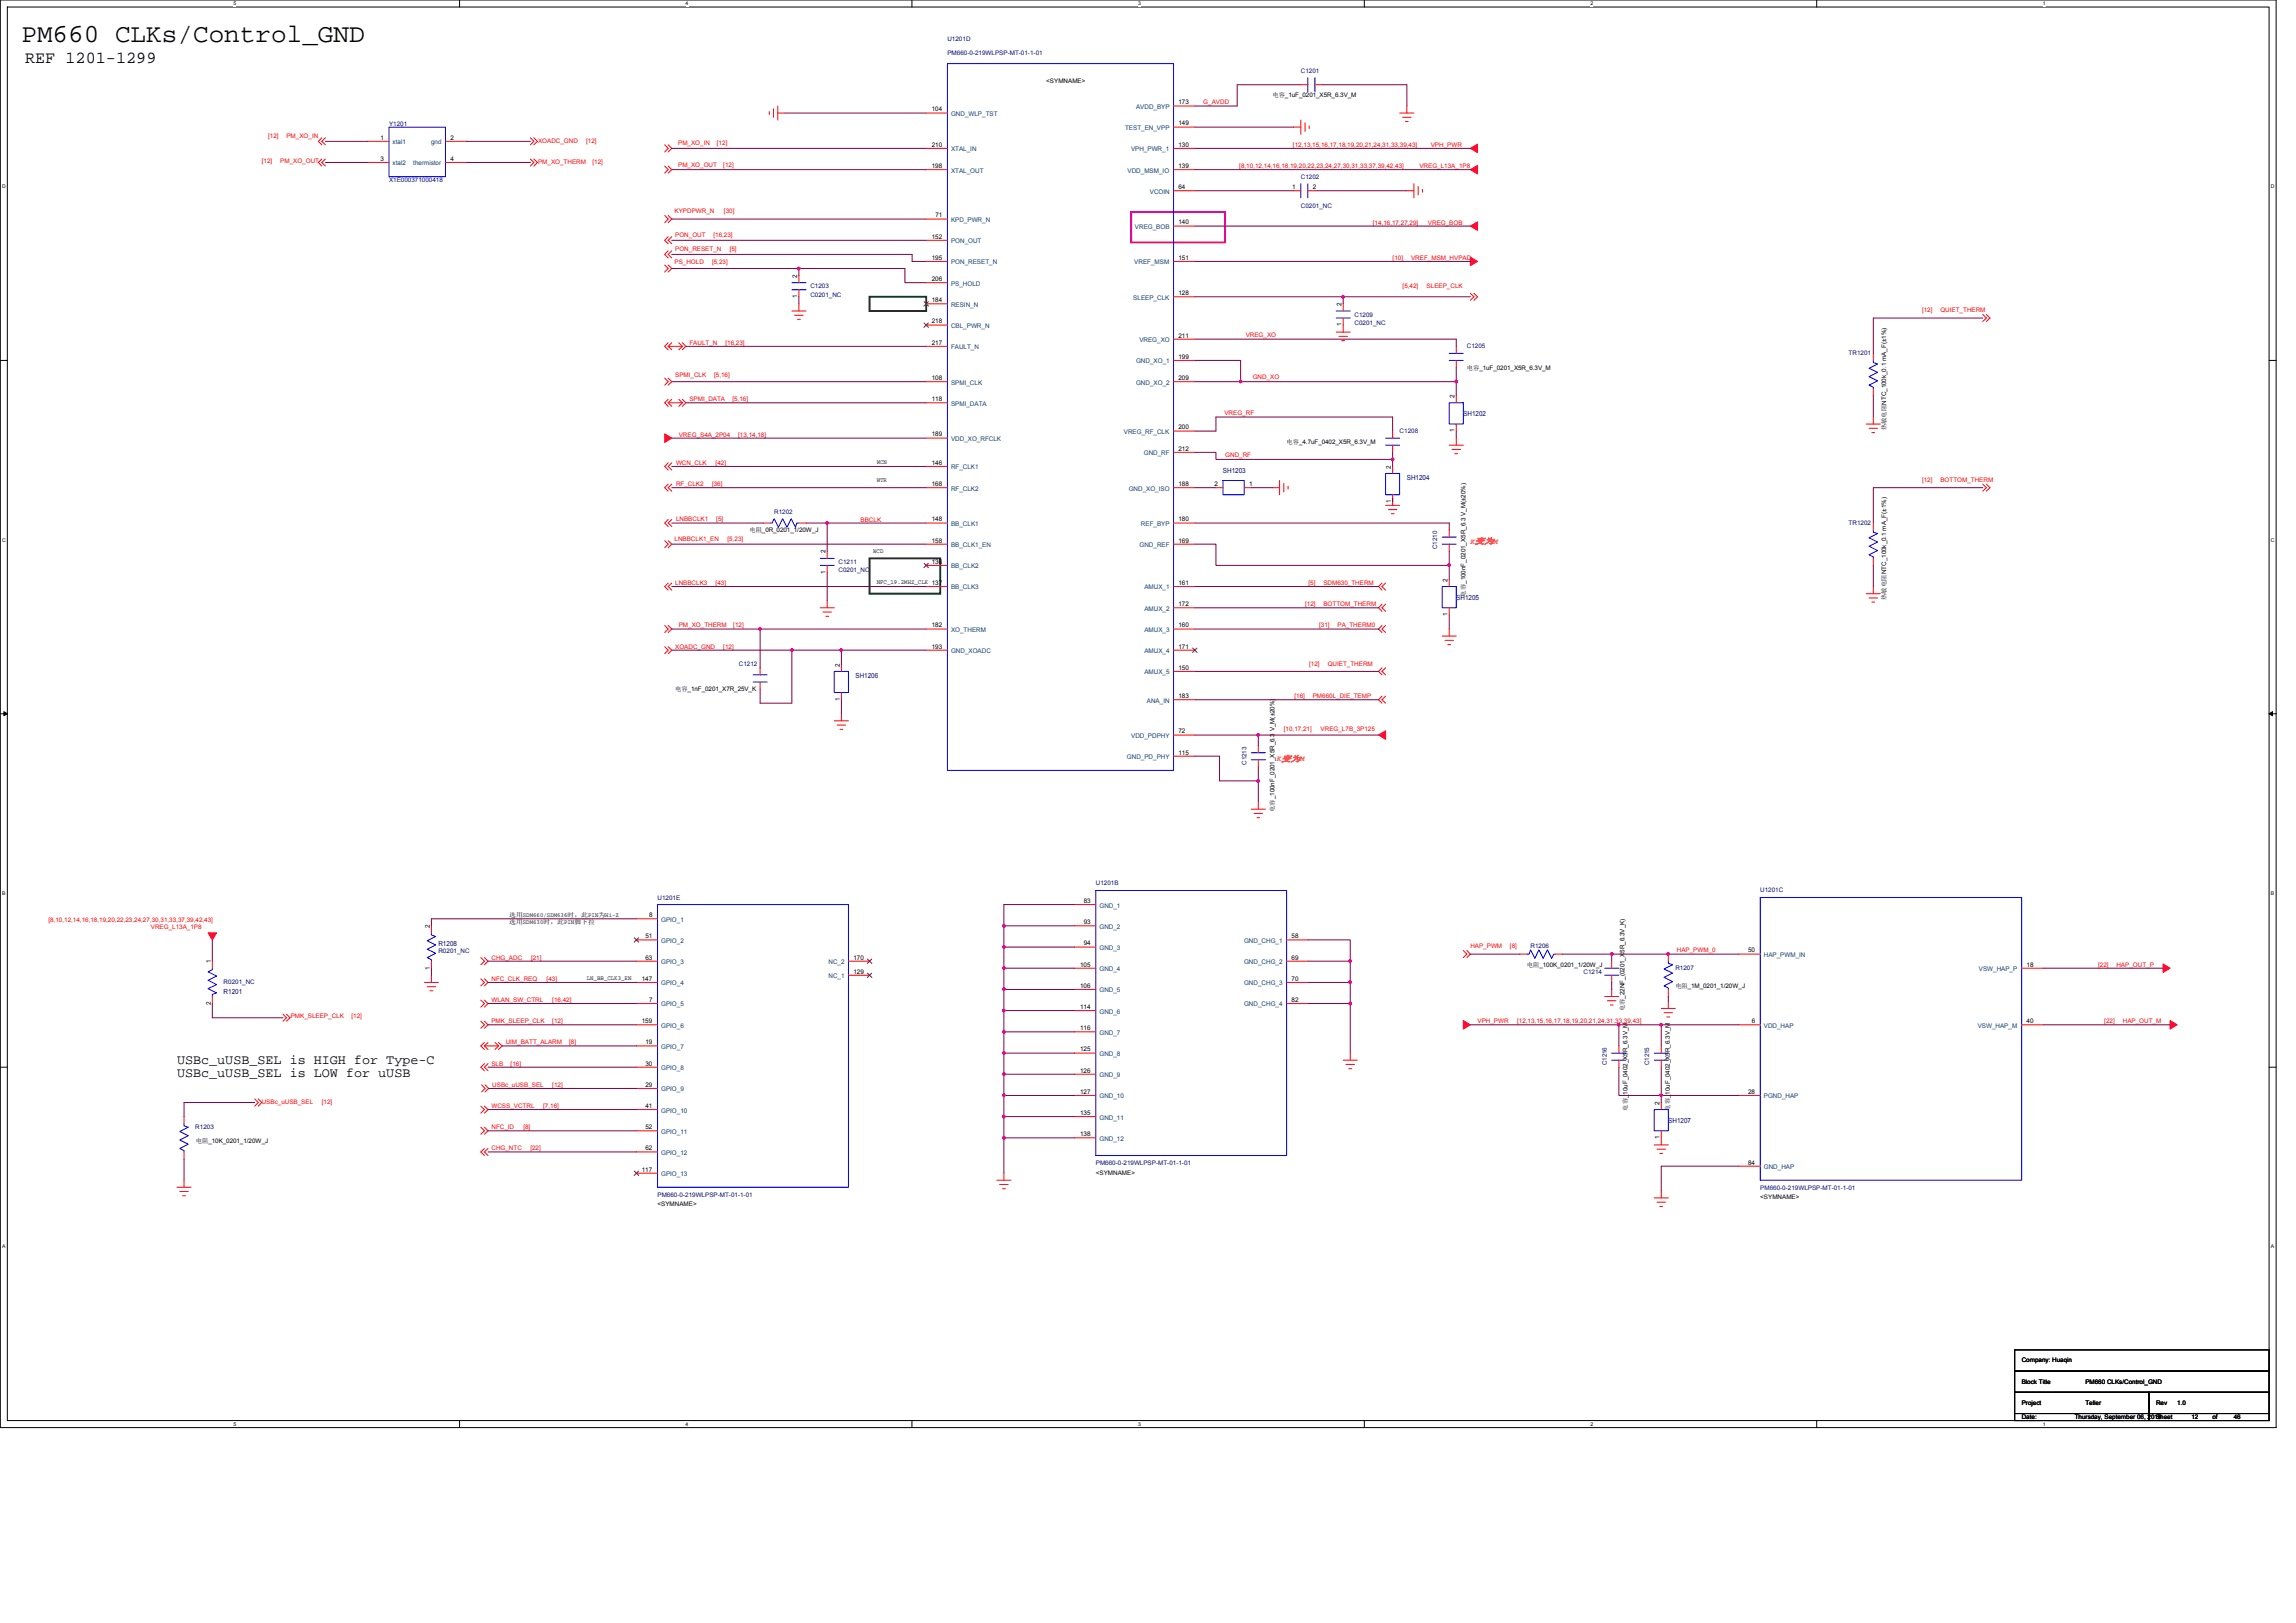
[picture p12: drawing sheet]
<svg xmlns="http://www.w3.org/2000/svg" width="297mm" height="210mm" viewBox="0 0 297 210" stroke-linecap="round" stroke-linejoin="round" font-family="sans-serif">
<defs><g id="words">
<text font-size="3.4" x="2.8" y="5.4">PM660 CLKs/Control_GND</text>
<text font-size="2.2" x="3.2" y="8.1">REF 1201-1299</text>
<g font-size="1.7">
<text x="22.9" y="137.6">USBc_uUSB_SEL is HIGH for Type-C</text>
<text x="22.9" y="139.4">USBc_uUSB_SEL is LOW for uUSB</text>
</g>
<g font-size="1" fill="#ff8000">
<text x="190.2" y="70.3">K变为M</text>
<text x="165.2" y="98.5">K变为M</text>
</g>
<g font-size=".9" fill="#000080">
<text x="189.3" y="53.8">SH1202</text>
<text x="158.2" y="61.2">SH1203</text>
<text x="182" y="62.1">SH1204</text>
<text x="188.4" y="77.6">SH1205</text>
<text x="110.7" y="87.7">SH1206</text>
<text x="56.7" y="122.4">R1208</text>
<text x="28.9" y="128.6">R1201</text>
<text x="215.8" y="145.3">SH1207</text>
</g>
<g font-size=".8" fill="#000080">
<text x="122.6" y="5.3">U1201D</text>
<text x="122.6" y="7.1">PM660-0-219WLPSP-MT-01-1-01</text>
<text x="168.3" y="9.4">C1201</text>
<text x="50.3" y="16.3">Y1201</text>
<text x="50.3" y="23.6">X1E000371000418</text>
<text x="168.3" y="23.1">C1202</text>
<text x="168.3" y="26.9">C0201_NC</text>
<text x="104.8" y="37.3">C1203</text>
<text x="104.8" y="38.4">C0201_NC</text>
<text x="175.2" y="41">C1209</text>
<text x="175.2" y="42">C0201_NC</text>
<text x="189.8" y="45.1">C1205</text>
<text x="239.2" y="46">TR1201</text>
<text x="181.1" y="56">C1208</text>
<text x="100.2" y="66.5">R1202</text>
<text x="185.9" y="71.1" transform="rotate(-90 185.9 71.1)">C1210</text>
<text x="239.2" y="67.9">TR1202</text>
<text x="108.5" y="73">C1211</text>
<text x="108.5" y="74">C0201_NC</text>
<text x="95.6" y="86.2">C1212</text>
<text x="161.2" y="99" transform="rotate(-90 161.2 99)">C1213</text>
<text x="85.1" y="116.4">U1201E</text>
<text x="141.8" y="114.6">U1201B</text>
<text x="227.7" y="115.5">U1201C</text>
<text x="56.7" y="123.3">R0201_NC</text>
<text x="198" y="122.6">R1206</text>
<text x="204.9" y="126">C1214</text>
<text x="216.7" y="125.5">R1207</text>
<text x="28.9" y="127.4">R0201_NC</text>
<text x="207.9" y="137.8" transform="rotate(-90 207.9 137.8)">C1216</text>
<text x="213.4" y="137.8" transform="rotate(-90 213.4 137.8)">C1215</text>
<text x="25.3" y="146.1">R1203</text>
<text x="85.1" y="154.9">PM660-0-219WLPSP-MT-01-1-01</text>
<text x="141.8" y="150.8">PM660-0-219WLPSP-MT-01-1-01</text>
<text x="227.7" y="154">PM660-0-219WLPSP-MT-01-1-01</text>
</g>
<g font-size=".8">
<text x="135.4" y="10.8">&lt;SYMNAME&gt;</text>
<text x="120.5" y="14.4">104</text>
<text x="152.5" y="16.2">149</text>
<text x="152.5" y="13.5">173</text>
<text x="164.6" y="12.6">电容_1uF_0201_X5R_6.3V_M</text>
<text x="49.2" y="18.1">1</text>
<text x="49.2" y="20.8">3</text>
<text x="58.3" y="20.8">4</text>
<text x="58.3" y="18.1">2</text>
<text x="120.5" y="19">210</text>
<text x="120.5" y="21.7">198</text>
<text x="152.5" y="19">130</text>
<text x="152.5" y="21.7">139</text>
<text x="121" y="28.1">71</text>
<text x="152.5" y="29">140</text>
<text x="152.5" y="24.5">64</text>
<text x="167.2" y="24.5">1</text>
<text x="169.8" y="24.5">2</text>
<text x="103.1" y="35.9" transform="rotate(-90 103.1 35.9)">2</text>
<text x="120.5" y="30.9">152</text>
<text x="120.5" y="33.6">195</text>
<text x="152.5" y="33.6">151</text>
<text x="103.1" y="38.6" transform="rotate(-90 103.1 38.6)">1</text>
<text x="120.5" y="36.4">206</text>
<text x="120.5" y="39.1">184</text>
<text x="120.5" y="41.8">218</text>
<text x="152.5" y="38.2">128</text>
<text x="173.6" y="39.6" transform="rotate(-90 173.6 39.6)">2</text>
<text x="120.5" y="44.6">217</text>
<text x="152.5" y="46.4">199</text>
<text x="152.5" y="43.7">211</text>
<text x="173.6" y="42.2" transform="rotate(-90 173.6 42.2)">1</text>
<text x="189.8" y="47.8">电容_1uF_0201_X5R_6.3V_M</text>
<text x="120.5" y="49.2">108</text>
<text x="120.5" y="51.9">118</text>
<text x="152.5" y="49.2">209</text>
<text x="188.2" y="51.5" transform="rotate(-90 188.2 51.5)">2</text>
<text x="120.5" y="56.5">189</text>
<text x="152.5" y="55.6">200</text>
<text x="152.5" y="58.3">212</text>
<text x="166.5" y="57.4">电容_4.7uF_0402_X5R_6.3V_M</text>
<text x="188.2" y="55.9" transform="rotate(-90 188.2 55.9)">1</text>
<text x="244" y="55.7" transform="rotate(-90 244 55.7)">热敏电阻NTC_100k_0.1 mA_F(±1%)</text>
<text x="113.4" y="60.1">WCN</text>
<text x="113.4" y="62.4">WTR</text>
<text x="120.5" y="60.1">146</text>
<text x="120.5" y="62.9">168</text>
<text x="152.5" y="62.9">188</text>
<text x="157.1" y="62.9">2</text>
<text x="161.6" y="62.9">1</text>
<text x="180" y="65.1" transform="rotate(-90 180 65.1)">1</text>
<text x="180" y="60.6" transform="rotate(-90 180 60.6)">2</text>
<text x="97" y="68.8">电阻_0R_0201_1/20W_J</text>
<text x="106.8" y="71.6" transform="rotate(-90 106.8 71.6)">2</text>
<text x="113" y="71.5">WCD</text>
<text x="120.5" y="67.5">148</text>
<text x="120.5" y="70.2">158</text>
<text x="152.5" y="67.5">180</text>
<text x="152.5" y="70.2">169</text>
<text x="106.8" y="74.2" transform="rotate(-90 106.8 74.2)">1</text>
<text x="113.4" y="75.6">NFC_19.2MHZ_CLK 137</text>
<text x="120.5" y="72.9">136</text>
<text x="152.5" y="75.7">161</text>
<text x="187.3" y="75.2" transform="rotate(-90 187.3 75.2)">2</text>
<text x="189.6" y="77.2" transform="rotate(-90 189.6 77.2)">电容_100nF_0201_X5R_6.3 V_M(±20%)</text>
<text x="244" y="77.6" transform="rotate(-90 244 77.6)">热敏电阻NTC_100k_0.1 mA_F(±1%)</text>
<text x="120.5" y="81.2">182</text>
<text x="120.5" y="83.9">193</text>
<text x="152.5" y="78.4">172</text>
<text x="152.5" y="81.2">160</text>
<text x="152.5" y="83.9">171</text>
<text x="187.3" y="79.7" transform="rotate(-90 187.3 79.7)">1</text>
<text x="87.4" y="89.4">电容_1nF_0201_X7R_25V_K</text>
<text x="108.6" y="86.2" transform="rotate(-90 108.6 86.2)">2</text>
<text x="152.5" y="86.7">150</text>
<text x="108.6" y="90.7" transform="rotate(-90 108.6 90.7)">1</text>
<text x="152.5" y="90.3">183</text>
<text x="152.5" y="94.9">72</text>
<text x="152.5" y="97.6">115</text>
<text x="164.9" y="105.1" transform="rotate(-90 164.9 105.1)">电容_100nF_0201_X5R_6.3 V_M(±20%)</text>
<text x="65.9" y="118.6">选用SDM660/SDM636时，此PIN为Hi-Z</text>
<text x="65.9" y="119.5">选用SDM630时，此PIN脚下拉</text>
<text x="84" y="118.7">8</text>
<text x="140.2" y="116.8">83</text>
<text x="140.2" y="119.6">93</text>
<text x="27.3" y="124.6" transform="rotate(-90 27.3 124.6)">1</text>
<text x="55.6" y="125.4" transform="rotate(-90 55.6 125.4)">1</text>
<text x="55.6" y="120.1" transform="rotate(-90 55.6 120.1)">2</text>
<text x="83.5" y="121.4">51</text>
<text x="83.5" y="124.1">63</text>
<text x="110.4" y="124.1">170</text>
<text x="110.4" y="126">129</text>
<text x="139.7" y="125.1">105</text>
<text x="140.2" y="122.3">94</text>
<text x="167.1" y="121.4">58</text>
<text x="167.1" y="124.1">69</text>
<text x="197.5" y="125.2">电阻_100K_0201_1/20W_J</text>
<text x="226.2" y="123.2">50</text>
<text x="262.2" y="125.1">18</text>
<text x="27.3" y="130" transform="rotate(-90 27.3 130)">2</text>
<text x="75.9" y="126.8">LN_BB_CLK3_EN</text>
<text x="83" y="126.9">147</text>
<text x="84" y="129.6">7</text>
<text x="139.7" y="127.8">106</text>
<text x="139.7" y="130.5">114</text>
<text x="167.1" y="126.9">70</text>
<text x="167.1" y="129.6">82</text>
<text x="210.2" y="130.9" transform="rotate(-90 210.2 130.9)">电容_22NF_(0201_X5R_6.3V_K)</text>
<text x="216.7" y="127.8">电阻_1M_0201_1/20W_J</text>
<text x="83" y="132.4">159</text>
<text x="83.5" y="135.1">19</text>
<text x="83.5" y="137.9">30</text>
<text x="139.7" y="133.3">116</text>
<text x="139.7" y="136">125</text>
<text x="226.6" y="132.4">6</text>
<text x="262.2" y="132.4">40</text>
<text x="83.5" y="140.6">29</text>
<text x="83.5" y="143.3">41</text>
<text x="139.7" y="138.8">126</text>
<text x="139.7" y="141.5">127</text>
<text x="210.5" y="143.7" transform="rotate(-90 210.5 143.7)">电容_10uF_0402_X5R_6.3V_M</text>
<text x="214.7" y="142.9" transform="rotate(-90 214.7 142.9)">2</text>
<text x="216" y="143.7" transform="rotate(-90 216 143.7)">电容_10uF_0402_X5R_6.3V_M</text>
<text x="226.2" y="141.5">28</text>
<text x="25.4" y="147.8">电阻_10K_0201_1/20W_J</text>
<text x="83.5" y="146.1">52</text>
<text x="83.5" y="148.8">62</text>
<text x="139.7" y="144.3">135</text>
<text x="139.7" y="147">138</text>
<text x="214.7" y="147.4" transform="rotate(-90 214.7 147.4)">1</text>
<text x="83" y="151.6">117</text>
<text x="141.8" y="152">&lt;SYMNAME&gt;</text>
<text x="226.2" y="150.7">84</text>
<text x="227.7" y="155.2">&lt;SYMNAME&gt;</text>
<text x="85.1" y="156.1">&lt;SYMNAME&gt;</text>
<text x="261.6" y="179">Block Title</text>
<text x="261.6" y="176.3">Company: Huaqin</text>
<text x="269.8" y="179">PM660 CLKs/Control_GND</text>
<text x="261.6" y="181.8">Project</text>
<text x="261.6" y="183.6">Date:</text>
<text x="268.4" y="183.6">Thursday, September 06, 2018</text>
<text x="269.8" y="181.8">Teller</text>
<text x="278.9" y="181.8">Rev</text>
<text x="278.9" y="183.6">Sheet</text>
<text x="281.7" y="181.8">1.0</text>
<text x="283.5" y="183.6">12</text>
<text x="286.2" y="183.6">of</text>
<text x="289" y="183.6">46</text>
</g>
<g font-size=".8" fill="#f00">
<text x="34.7" y="17.9">[12]</text>
<text x="37.1" y="17.9">PM_XO_IN</text>
<text x="155.7" y="13.4">G_AVDD</text>
<text x="33.9" y="21.1">[12]</text>
<text x="36.3" y="21.1">PM_XO_OUT</text>
<text x="69.6" y="21.2">PM_XO_THERM</text>
<text x="69.6" y="18.5">XOADC_GND</text>
<text x="75.8" y="18.5">[12]</text>
<text x="76.7" y="21.2">[12]</text>
<text x="87.7" y="18.8">PM_XO_IN</text>
<text x="87.7" y="21.6">PM_XO_OUT</text>
<text x="92.7" y="18.8">[12]</text>
<text x="93.6" y="21.6">[12]</text>
<text x="160.3" y="21.7">[8,10,12,14,16,18,19,20,22,23,24,27,30,31,33,37,39,42,43]</text>
<text x="167.3" y="19">[12,13,15,16,17,18,19,20,21,24,31,33,39,43]</text>
<text x="183.6" y="21.7">VREG_L13A_1P8</text>
<text x="185.1" y="19">VPH_PWR</text>
<text x="87.3" y="27.5">KYPDPWR_N</text>
<text x="93.7" y="27.5">[30]</text>
<text x="177.6" y="29.1">[14,16,17,27,29]</text>
<text x="184.7" y="29.1">VREG_BOB</text>
<text x="87.3" y="34.2">PS_HOLD</text>
<text x="87.4" y="32.5">PON_RESET_N</text>
<text x="87.4" y="30.7">PON_OUT</text>
<text x="92.1" y="34.2">[5,23]</text>
<text x="92.3" y="30.7">[16,23]</text>
<text x="94.4" y="32.5">[5]</text>
<text x="180.2" y="33.6">[10]</text>
<text x="182.6" y="33.6">VREF_MSM_HVPAD</text>
<text x="181.5" y="37.3">[5,42]</text>
<text x="184.6" y="37.3">SLEEP_CLK</text>
<text x="248.7" y="40.4">[12]</text>
<text x="251" y="40.4">QUIET_THERM</text>
<text x="89.2" y="44.6">FAULT_N</text>
<text x="93.8" y="44.6">[16,23]</text>
<text x="161.2" y="43.6">VREG_XO</text>
<text x="87.4" y="48.7">SPMI_CLK</text>
<text x="89.2" y="51.9">SPMI_DATA</text>
<text x="92.4" y="48.7">[5,16]</text>
<text x="94.8" y="51.9">[5,16]</text>
<text x="158.4" y="53.7">VREG_RF</text>
<text x="162.1" y="49.1">GND_XO</text>
<text x="87.8" y="56.5">VREG_S4A_2P04</text>
<text x="95.5" y="56.5">[13,14,18]</text>
<text x="158.5" y="59.1">GND_RF</text>
<text x="87.5" y="62.9">RF_CLK2</text>
<text x="87.5" y="60.2">WCN_CLK</text>
<text x="92.1" y="62.9">[36]</text>
<text x="92.6" y="60.2">[42]</text>
<text x="248.7" y="62.3">[12]</text>
<text x="251" y="62.3">BOTTOM_THERM</text>
<text x="87.3" y="70">LNBBCLK1_EN</text>
<text x="87.5" y="67.5">LNBBCLK1</text>
<text x="92.7" y="67.5">[5]</text>
<text x="94.1" y="70">[5,23]</text>
<text x="111.3" y="67.5">BBCLK</text>
<text x="87.4" y="75.7">LNBBCLK3</text>
<text x="92.6" y="75.7">[43]</text>
<text x="169.3" y="75.7">[5]</text>
<text x="171.2" y="75.7">SDM630_THERM</text>
<text x="87.4" y="83.9">XOADC_GND</text>
<text x="87.8" y="81.2">PM_XO_THERM</text>
<text x="93.6" y="83.9">[12]</text>
<text x="94.9" y="81.2">[12]</text>
<text x="168.8" y="78.4">[12]</text>
<text x="170.7" y="81.2">[31]</text>
<text x="171.2" y="78.4">BOTTOM_THERM</text>
<text x="173" y="81.2">PA_THERM0</text>
<text x="169.4" y="86.2">[12]</text>
<text x="171.8" y="86.2">QUIET_THERM</text>
<text x="166.1" y="94.5">[10,17,21]</text>
<text x="167.5" y="90.3">[16]</text>
<text x="169.8" y="90.3">PM660L_DIE_TEMP</text>
<text x="170.9" y="94.5">VREG_L7B_3P125</text>
<text x="6.3" y="119.3">[8,10,12,14,16,18,19,20,22,23,24,27,30,31,33,37,39,42,43]</text>
<text x="19.5" y="120.2">VREG_L13A_1P8</text>
<text x="63.6" y="124.2">CHG_ADC</text>
<text x="68.7" y="124.2">[21]</text>
<text x="190.2" y="122.7">HAP_PWM</text>
<text x="195.3" y="122.7">[8]</text>
<text x="216.9" y="123.1">HAP_PWM_0</text>
<text x="271.4" y="125.1">[22]</text>
<text x="273.8" y="125.1">HAP_OUT_P</text>
<text x="37.6" y="131.7">PMK_SLEEP_CLK</text>
<text x="45.5" y="131.7">[12]</text>
<text x="63.6" y="126.9">NFC_CLK_REQ</text>
<text x="63.6" y="129.6">WLAN_SW_CTRL</text>
<text x="70.7" y="126.9">[43]</text>
<text x="71.5" y="129.6">[16,42]</text>
<text x="63.6" y="137.9">SLB</text>
<text x="63.6" y="132.4">PMK_SLEEP_CLK</text>
<text x="65.4" y="135.1">UIM_BATT_ALARM</text>
<text x="66.1" y="137.9">[16]</text>
<text x="71.5" y="132.4">[12]</text>
<text x="73.6" y="135.1">[8]</text>
<text x="191.2" y="132.4">VPH_PWR</text>
<text x="196.3" y="132.4">[12,13,15,16,17,18,19,20,21,24,31,33,39,43]</text>
<text x="272.2" y="132.4">[22]</text>
<text x="274.6" y="132.4">HAP_OUT_M</text>
<text x="33.9" y="142.8">USBc_uUSB_SEL</text>
<text x="41.6" y="142.8">[12]</text>
<text x="63.6" y="143.4">WCSS_VCTRL</text>
<text x="63.7" y="140.6">USBc_uUSB_SEL</text>
<text x="70.3" y="143.4">[7,16]</text>
<text x="71.5" y="140.6">[12]</text>
<text x="63.6" y="146.1">NFC_ID</text>
<text x="63.6" y="148.8">CHG_NTC</text>
<text x="67.7" y="146.1">[8]</text>
<text x="68.6" y="148.8">[22]</text>
</g>
<g font-size=".8" fill="#004080">
<text x="123" y="15">GND_WLP_TST</text>
<text x="145.6" y="16.8">TEST_EN_VPP</text>
<text x="147" y="14.1">AVDD_BYP</text>
<text x="50.8" y="18.7">xtal1</text>
<text x="50.8" y="21.4">xtal2</text>
<text x="53.5" y="21.4">thermistor</text>
<text x="55.8" y="18.7">gnd</text>
<text x="123" y="19.6">XTAL_IN</text>
<text x="123" y="22.3">XTAL_OUT</text>
<text x="145.9" y="22.3">VDD_MSM_IO</text>
<text x="146.3" y="19.6">VPH_PWR_1</text>
<text x="123" y="28.7">KPD_PWR_N</text>
<text x="146.8" y="29.6">VREG_BOB</text>
<text x="148.8" y="25.1">VCOIN</text>
<text x="123" y="31.5">PON_OUT</text>
<text x="123" y="34.2">PON_RESET_N</text>
<text x="146.7" y="34.2">VREF_MSM</text>
<text x="123" y="37">PS_HOLD</text>
<text x="123" y="39.7">RESIN_N</text>
<text x="146.6" y="38.8">SLEEP_CLK</text>
<text x="123" y="42.4">CBL_PWR_N</text>
<text x="123" y="45.2">FAULT_N</text>
<text x="147" y="47">GND_XO_1</text>
<text x="147.4" y="44.3">VREG_XO</text>
<text x="123" y="49.8">SPMI_CLK</text>
<text x="123" y="52.5">SPMI_DATA</text>
<text x="147" y="49.8">GND_XO_2</text>
<text x="123" y="57.1">VDD_XO_RFCLK</text>
<text x="145.4" y="56.2">VREG_RF_CLK</text>
<text x="148" y="58.9">GND_RF</text>
<text x="123" y="60.7">RF_CLK1</text>
<text x="123" y="63.5">RF_CLK2</text>
<text x="146" y="63.5">GND_XO_ISO</text>
<text x="123" y="68.1">BB_CLK1</text>
<text x="123" y="70.8">BB_CLK1_EN</text>
<text x="147.4" y="70.8">GND_REF</text>
<text x="147.6" y="68.1">REF_BYP</text>
<text x="123" y="73.5">BB_CLK2</text>
<text x="123" y="76.3">BB_CLK3</text>
<text x="148.1" y="76.3">AMUX_1</text>
<text x="123" y="81.8">XO_THERM</text>
<text x="148.1" y="79">AMUX_2</text>
<text x="148.1" y="81.8">AMUX_3</text>
<text x="123" y="84.5">GND_XOADC</text>
<text x="148.1" y="84.5">AMUX_4</text>
<text x="148.1" y="87.2">AMUX_5</text>
<text x="146.3" y="95.5">VDD_PDPHY</text>
<text x="148.4" y="90.9">ANA_IN</text>
<text x="145.8" y="98.2">GND_PD_PHY</text>
<text x="85.5" y="119.3">GPIO_1</text>
<text x="142.2" y="117.4">GND_1</text>
<text x="85.5" y="122">GPIO_2</text>
<text x="85.5" y="124.7">GPIO_3</text>
<text x="107.2" y="124.7">NC_2</text>
<text x="142.2" y="120.2">GND_2</text>
<text x="142.2" y="122.9">GND_3</text>
<text x="142.2" y="125.6">GND_4</text>
<text x="160.9" y="122">GND_CHG_1</text>
<text x="160.9" y="124.7">GND_CHG_2</text>
<text x="228.2" y="123.8">HAP_PWM_IN</text>
<text x="256" y="125.6">VSW_HAP_P</text>
<text x="85.5" y="127.5">GPIO_4</text>
<text x="85.5" y="130.2">GPIO_5</text>
<text x="107.2" y="126.6">NC_1</text>
<text x="142.2" y="128.4">GND_5</text>
<text x="142.2" y="131.1">GND_6</text>
<text x="160.9" y="127.5">GND_CHG_3</text>
<text x="160.9" y="130.2">GND_CHG_4</text>
<text x="85.5" y="133">GPIO_6</text>
<text x="85.5" y="135.7">GPIO_7</text>
<text x="142.2" y="133.9">GND_7</text>
<text x="142.2" y="136.6">GND_8</text>
<text x="228.2" y="133">VDD_HAP</text>
<text x="255.9" y="133">VSW_HAP_M</text>
<text x="85.5" y="138.5">GPIO_8</text>
<text x="85.5" y="141.2">GPIO_9</text>
<text x="85.5" y="143.9">GPIO_10</text>
<text x="142.2" y="139.4">GND_9</text>
<text x="142.2" y="142.1">GND_10</text>
<text x="228.2" y="142.1">PGND_HAP</text>
<text x="85.5" y="146.7">GPIO_11</text>
<text x="85.5" y="149.4">GPIO_12</text>
<text x="142.2" y="144.8">GND_11</text>
<text x="142.2" y="147.6">GND_12</text>
<text x="85.5" y="152.2">GPIO_13</text>
<text x="228.2" y="151.3">GND_HAP</text>
</g>
<g font-size=".7">
<text x="30.2" y=".7">5</text>
<text x="88.7" y=".7">4</text>
<text x="147.2" y=".7">3</text>
<text x="205.8" y=".7">2</text>
<text x="264.3" y=".7">1</text>
<text x=".3" y="24.4">D</text>
<text x="293.8" y="24.4">D</text>
<text x=".3" y="70.1">C</text>
<text x="293.8" y="70.1">C</text>
<text x=".3" y="115.8">B</text>
<text x="293.8" y="115.8">B</text>
<text x=".3" y="161.5">A</text>
<text x="293.8" y="161.5">A</text>
<text x="30.2" y="184.5">5</text>
<text x="88.7" y="184.5">4</text>
<text x="147.2" y="184.5">3</text>
<text x="205.8" y="184.5">2</text>
<text x="264.3" y="184.5">1</text>
</g>
</g></defs>
<path d="M0 0h294.5v184.7h-294.5zM.9 .9h292.7v182.9h-292.7z" fill="none" stroke="#000" stroke-width=".13"/>
<g fill="#fff">
<path d="M30.2 .1h.4v.7h-.4z"/>
<path d="M30.2 183.9h.4v.7h-.4z"/>
</g>
<path d="M59.5 0v.9M59.5 183.8v.9" fill="none" stroke="#000" stroke-width=".13"/>
<g fill="#fff">
<path d="M88.7 .1h.4v.7h-.4z"/>
<path d="M88.7 183.9h.4v.7h-.4z"/>
</g>
<path d="M118 0v.9M118 183.8v.9" fill="none" stroke="#000" stroke-width=".13"/>
<g fill="#fff">
<path d="M147.2 .1h.4v.7h-.4z"/>
<path d="M147.2 183.9h.4v.7h-.4z"/>
</g>
<path d="M176.5 0v.9M176.5 183.8v.9" fill="none" stroke="#000" stroke-width=".13"/>
<g fill="#fff">
<path d="M205.8 .1h.3v.7h-.3z"/>
<path d="M205.8 183.9h.3v.7h-.3z"/>
</g>
<path d="M235 0v.9M235 183.8v.9" fill="none" stroke="#000" stroke-width=".13"/>
<g fill="#fff">
<path d="M264.3 .1h.3v.7h-.3z"/>
<path d="M264.3 183.9h.3v.7h-.3z"/>
<path d="M.3 23.8h.4v.7h-.4z"/>
<path d="M293.8 23.8h.5v.7h-.5z"/>
<path d="M.3 69.5h.4v.7h-.4z"/>
<path d="M293.8 69.5h.5v.7h-.5z"/>
</g>
<path d="M0 46.6h.9M293.6 46.6h.9" fill="none" stroke="#000" stroke-width=".13"/>
<g fill="#fff">
<path d="M.3 115.2h.4v.8h-.4z"/>
<path d="M293.8 115.2h.4v.8h-.4z"/>
</g>
<path d="M0 92.4h.9M293.6 92.4h.9" fill="none" stroke="#000" stroke-width=".13"/>
<path d="M.5 92.1l.4 .3-.4 .2zM293.6 92.4l.4-.3v.5z" fill="#000" stroke="#000" stroke-width=".13"/>
<g fill="#fff">
<path d="M.3 160.9h.4v.8h-.4z"/>
<path d="M293.8 160.9h.4v.8h-.4z"/>
</g>
<path d="M0 138.1h.9M293.6 138.1h.9M260.6 174.6h33v2.8h-33zM260.6 177.4h33v2.7h-33zM260.6 180.1h17.4v2.8h-17.4zM260.6 182.9h17.4v.9h-17.4zM278 182.9h15.6v.9h-15.6zM278 180.1h15.6v2.8h-15.6z" fill="none" stroke="#000" stroke-width=".13"/>
<path d="M112.5 38.4h7.3v1.8h-7.3zM112.5 72.2h9.1v4.6h-9.1z" fill="none" stroke="#008000" stroke-width=".25"/>
<path d="M146.3 27.4h12.2v4h-12.2z" fill="none" stroke="#ff0080" stroke-width=".25"/>
<g fill="none" stroke="#f00" stroke-width=".13">
<path d="M41.6 17.8l-.4 .5 .4 .4M42.1 17.8l-.5 .5 .5 .4M47.6 18.3h2.7M57.6 18.3h2.8M68.6 17.8l.5 .5-.5 .4M69.1 17.8l.4 .5-.4 .4M86 18.7l.4 .5-.4 .5M86.4 18.7l.5 .5-.5 .5M99.5 14.4v.4M100.1 14.1v1.1M100.6 14.6h.9M100.6 13.7v1.8"/>
<path d="M119.8 14.6h2.8M119.8 19.2h2.8M151.8 13.7h2.8M151.8 16.4h2.8M151.8 19.2h2.8M167.4 16.4h.9M168.3 15.5v1.9M168.3 11h.9M168.8 15.9v1.1M169.4 16.3v.3M170.1 11h.9M181.1 14.6h1.8"/>
<path d="M181.5 15.2h1.1M181.8 15.7h.4M182 13.7v.9M41.6 20.6l-.4 .4 .4 .5M42.1 20.6l-.5 .4 .5 .5M47.6 21h2.7M57.6 21h2.8M68.6 20.6l.5 .4-.5 .5M69.1 20.6l.4 .4-.4 .5M86 27.9l.4 .4-.4 .5M86 34.3l.4 .4-.4 .5M86 21.5l.4 .4-.4 .5"/>
<path d="M86.4 27.9l.5 .4-.5 .5M86.4 32.4l-.4 .5 .4 .5M86.4 30.6l-.4 .5 .4 .4M86.4 34.3l.5 .4-.5 .5M86.4 21.5l.5 .4-.5 .5M86.9 32.4l-.5 .5 .5 .5M86.9 30.6l-.5 .5 .5 .4M103.4 39.3v.9M103.4 37.5v.9M103.4 35.7v.9M119.8 21.9h2.8M119.8 28.3h2.8"/>
<path d="M119.8 31.1h2.8M119.8 33.8h2.8M119.8 36.6h2.8M119.8 39.3h2.8M151.8 21.9h2.8M151.8 24.7h2.8M151.8 29.3h2.8M151.8 33.8h2.8M151.8 38.4h2.8M167.4 24.7h.9M169.2 24.7h.9M173.8 39.3v.9"/>
<path d="M182 24.7h.9M182.9 23.8v1.8M183.5 24.1v1.1M184 24.5v.4M190.2 38l.5 .4-.5 .5M190.7 38l.5 .4-.5 .5M86 48.9l.4 .5-.4 .4M86.4 52.1l.5 .5M86.4 52.1h1.9M86.4 44.8l.5 .5M86.4 44.8h1.9M86.4 59.9l-.4 .4 .4 .5"/>
<path d="M86.4 51.7l-.4 .4 .4 .5M86.4 44.3l-.4 .5 .4 .5M86.4 48.9l.5 .5-.5 .4M86.9 59.9l-.5 .4 .5 .5M86.9 51.7l-.5 .4M86.9 44.3l-.5 .5M87.8 51.7l.5 .4M87.8 44.3l.5 .5M88.3 51.7l.4 .4-.4 .5M88.3 44.3l.4 .5-.4 .5M88.3 52.1l-.5 .5M88.3 44.8l-.5 .5"/>
<path d="M102.4 40.2h1.9M102.8 40.8h1.1M103.2 41.3h.3M119.8 42.1h2.8M119.8 44.8h2.8M119.8 49.4h2.8M119.8 52.1h2.8M119.8 56.7h2.8M151.8 43.9h2.8M151.8 46.6h2.8M151.8 49.4h2.8M151.8 55.8h2.8"/>
<path d="M151.8 58.5h2.8M172.9 43h1.8M173.2 43.5h1.1M173.6 44.1h.3M173.8 41.1v1.9M180.2 55.8v.9M180.2 57.6v.9M187.5 57.6h1.8M187.9 58.1h1.1M188.2 58.7h.4M188.4 56.7v.9M188.4 51.2v.9"/>
<path d="M188.4 54.9v.9M188.4 46.6v.9M188.4 44.8v.9M241.4 54.9h1.9M241.8 55.4h1.1M242.2 56h.3M242.4 50.3v.9M242.4 45.7v.9M242.4 54v.9M256.5 40.7l.5 .4-.5 .5M257 40.7l.4 .4-.4 .5M86 70l.4 .4-.4 .5"/>
<path d="M86.4 75.4l-.4 .5 .4 .4M86.4 67.2l-.4 .5 .4 .4M86.4 62.6l-.4 .5 .4 .4M86.4 70l.5 .4-.5 .5M86.9 75.4l-.5 .5 .5 .4M86.9 67.2l-.5 .5 .5 .4M86.9 62.6l-.5 .5 .5 .4M98.8 67.7h.9M103.4 67.7h.9M106.1 78.6h1.8M106.5 79.2h1.1M106.8 79.7h.4"/>
<path d="M107 77.7v.9M107 73.2v.9M107 71.3v.9M119.8 60.3h2.8M119.8 63.1h2.8M119.8 67.7h2.8M119.8 70.4h2.8M119.8 73.2h2.8M119.8 75.9h2.8M151.8 63.1h2.8M151.8 67.7h2.8M151.8 70.4h2.8"/>
<path d="M151.8 75.9h2.8M151.8 78.6h2.8M157.3 63.1h.9M161 63.1h.9M164.6 63.1h.9M165.5 62.2v1.8M166.1 62.5v1.1M166.6 62.9v.4M178.8 75.4l-.5 .5 .5 .4M178.8 78.2l-.5 .4 .5 .5M179.3 65.4h1.8M179.3 75.4l-.5 .5 .5 .4"/>
<path d="M179.3 78.2l-.5 .4 .5 .5M179.6 65.9h1.1M180 66.5h.4M180.2 64.5v.9M180.2 60.3v1M180.2 64v.9M187.5 75v.9M187.5 78.6v.9M187.5 68.6v.9M187.5 70.4v.9M241.4 76.8h1.9M241.8 77.4h1.1"/>
<path d="M242.2 77.9h.3M242.4 72.2v1M242.4 67.7v.9M242.4 75.9v.9M256.5 62.6l.5 .5-.5 .4M257 62.6l.4 .5-.4 .4M86 80.9l.4 .5-.4 .4M86 83.7l.4 .4-.4 .5M86.4 80.9l.5 .5-.5 .4M86.4 83.7l.5 .4-.5 .5M98.3 86.4v.9M98.3 88.2v1"/>
<path d="M107.9 93.3h1.9M108.3 93.8h1.1M108.7 94.4h.3M108.9 92.4v.9M108.9 86v.9M108.9 89.6v.9M119.8 81.4h2.8M119.8 84.1h2.8M151.8 81.4h2.8M151.8 84.1h2.8M151.8 86.9h2.8M151.8 90.5h2.8"/>
<path d="M151.8 95.1h2.8M151.8 97.8h2.8M162.8 96.5v.9M162.8 98.3v.9M178.8 90.1l-.5 .4 .5 .5M178.8 80.9l-.5 .5 .5 .4M178.8 86.4l-.5 .5 .5 .4M179.3 90.1l-.5 .4 .5 .5M179.3 80.9l-.5 .5 .5 .4M179.3 86.4l-.5 .5 .5 .4M186.6 82.3h1.8M186.9 82.8h1.1"/>
<path d="M187.3 83.4h.4M187.5 81.4v.9M55.8 119.8v.9M82.3 118.9h2.8M139 117h2.8M139 119.8h2.8M161.9 104.7h1.8M162.2 105.2h1.1M162.6 105.8h.4M162.8 103.8v.9M27.5 124.4v.9M27.5 128.9v.9"/>
<path d="M36.6 131.2l.5 .5-.5 .4M37.1 131.2l.4 .5-.4 .4M54.9 127.1h1.8M55.3 127.7h1.1M55.6 128.2h.4M55.8 126.2v.9M55.8 124.4v.9M62.2 126.6l.5 .5-.5 .5M62.2 129.4l.5 .4-.5 .5M62.2 132.1l.5 .5-.5 .4M62.2 123.9l.5 .5-.5 .4M62.7 134.9l-.5 .4 .5 .5"/>
<path d="M62.7 137.6l-.5 .5 .5 .4M62.7 135.3l.4 .5M62.7 135.3h1.8M62.7 126.6l.4 .5-.4 .5M62.7 129.4l.4 .4-.4 .5M62.7 132.1l.4 .5-.4 .4M62.7 123.9l.4 .5-.4 .4M63.1 134.9l-.4 .4M63.1 137.6l-.4 .5 .4 .4M64 134.9l.5 .4M64.5 135.3l-.5 .5M64.5 134.9l.5 .4-.5 .5"/>
<path d="M82.3 121.6h2.8M82.3 124.4h2.8M82.3 127.1h2.8M82.3 129.8h2.8M82.3 132.6h2.8M82.3 135.3h2.8M82.3 138.1h2.8M109.8 124.4h2.7M109.8 126.2h2.7M139 122.5h2.8M139 125.3h2.8M139 128h2.8"/>
<path d="M139 130.7h2.8M139 133.5h2.8M139 136.2h2.8M139 139h2.8M166.5 121.6h2.7M166.5 124.4h2.7M166.5 127.1h2.7M166.5 129.8h2.7M173.8 137.2h1.8M174.1 137.7h1.1M174.5 138.3h.4M174.7 136.2v1"/>
<path d="M189.3 123l.5 .4-.5 .5M189.8 123l.4 .4-.4 .5M196.6 123.4h.9M201.2 123.4h.9M207.6 128.9h1.8M208 129.5h1.1M208.3 130h.4M208.5 128v.9M208.5 124.4v.9M208.5 126.2v.9M209.4 135.3v.9M209.4 137.2v.9"/>
<path d="M214.9 130.5h1.8M214.9 135.3v.9M214.9 137.2v.9M215.3 131h1.1M215.6 131.6h.4M215.8 129.6v.9M215.8 128v.9M215.8 123.4v1M225 123.4h2.7M225 132.6h2.7M261.6 125.3h2.7M261.6 132.6h2.7"/>
<path d="M22.9 153.6h1.8M23.3 154.2h1.1M23.6 154.7h.4M23.8 152.7v.9M23.8 149v1M23.8 144.5v.9M33 142.2l.4 .4-.4 .5M33.4 142.2l.5 .4-.5 .5M62.2 143.1l.5 .5-.5 .4M62.2 145.8l.5 .5-.5 .4M62.3 140.4l.5 .4-.5 .5M62.7 148.6l-.5 .4 .5 .5"/>
<path d="M62.7 143.1l.4 .5-.4 .4M62.7 145.8l.4 .5-.4 .4M62.8 140.4l.4 .4-.4 .5M63.1 148.6l-.4 .4 .4 .5M82.3 140.8h2.8M82.3 143.6h2.8M82.3 146.3h2.8M82.3 149h2.8M82.3 151.8h2.8M129 152.7h1.8M129.3 153.2h1.1M129.7 153.8h.4"/>
<path d="M129.9 151.8v.9M139 141.7h2.8M139 144.5h2.8M139 147.2h2.8M214 155h1.8M214 148.1h1.8M214.4 155.5h1.1M214.4 148.7h1.1M214.7 156.1h.4M214.7 149.2h.4M214.9 154.1v.9M214.9 146.3v1.8"/>
<path d="M214.9 142.6v1M225 141.7h2.7M225 150.9h2.7"/>
</g>
<g fill="#f00" stroke="#f00" stroke-width=".13">
<path d="M190.2 33.3l1 .5-1 .6z" fill-rule="evenodd"/>
<path d="M279.8 124.7l1 .6-1 .5z" fill-rule="evenodd"/>
<path d="M280.8 132l.9 .6-.9 .5z" fill-rule="evenodd"/>
<path d="M189.3 132l.9 .6-.9 .5z" fill-rule="evenodd"/>
<path d="M190.2 19.2l1-.6v1.1z" fill-rule="evenodd"/>
<path d="M190.2 21.9l1-.5v1.1z" fill-rule="evenodd"/>
<path d="M190.2 29.3l1-.6v1.1z" fill-rule="evenodd"/>
<path d="M86 56.1l.9 .6-.9 .5z" fill-rule="evenodd"/>
<path d="M178.3 95.1l1-.5v1.1z" fill-rule="evenodd"/>
<path d="M26.9 120.7h1.1l-.5 .9z" fill-rule="evenodd"/>
</g>
<g fill="none" stroke="#00f" stroke-width=".13">
<path d="M50.3 16.4h7.3v6.5h-7.3zM122.6 8.2h29.2v91.5h-29.2zM169.2 11h.1M169.2 10.1v1.8M170.1 10.1v1.8M170.1 11h.1M102.4 37.5h1.9M102.4 36.6h1.9M103.4 37.5h.1M103.4 36.6h.1M168.3 24.7h.1M168.3 23.8v1.8"/>
<path d="M169.2 23.8v1.8M169.2 24.7h.1M172.9 41.1h1.8M172.9 40.2h1.8M173.8 41.1h.1M173.8 40.2h.1M179.3 56.7h1.8M179.3 57.6h1.8M180.2 56.7h.1M180.2 57.6h.1M187.5 46.6h1.8M187.5 45.7h1.8"/>
<path d="M187.5 52.1h1.8v2.8h-1.8zM188.4 52.1h.1M188.4 54.9h.1M188.4 46.6h.1M188.4 45.7h.1M242.4 46.6h.1M242.4 50.3h.1M242.4 46.6v.3l.5 .2-1.1 .5 1.1 .6-1.1 .5 1.1 .6-1.1 .5 .6 .3v.2M99.7 67.7h.1M99.7 67.7h.2l.3-.6 .5 1.1 .6-1.1 .5 1.1 .6-1.1 .5 1.1 .2-.5h.3M103.4 67.7h.1M106.1 73.2h1.8"/>
<path d="M106.1 72.2h1.8M107 73.2h.1M107 72.2h.1M158.2 63.1h.1M158.2 62.2h2.8v1.8h-2.8zM161 63.1h.1M179.3 61.3h1.8v2.7h-1.8zM180.2 61.3h.1M180.2 64h.1M186.6 75.9h1.8v2.7h-1.8zM186.6 69.5h1.8M186.6 70.4h1.8"/>
<path d="M187.5 75.9h.1M187.5 78.6h.1M187.5 69.5h.1M187.5 70.4h.1M242.4 68.6h.1M242.4 72.2h.1M242.4 68.6v.3l.5 .1-1.1 .6 1.1 .5-1.1 .6 1.1 .5-1.1 .6 .6 .3v.1M97.4 87.3h1.8M97.4 88.2h1.8M98.3 87.3h.1M98.3 88.2h.1M107.9 86.9h1.9v2.7h-1.9z"/>
<path d="M108.9 86.9h.1M108.9 89.6h.1M161.9 97.4h1.8M161.9 98.3h1.8M162.8 97.4h.1M162.8 98.3h.1M85.1 117h24.7v36.6h-24.7zM141.8 115.2h24.7v34.3h-24.7zM227.7 116.1h33.9v36.6h-33.9zM27.5 128.9h.1M27.5 125.3h.1M27.5 125.3v.2l-.6 .2 1.1 .6-1.1 .5 1.1 .6-1.1 .5 1.1 .6-.5 .2v.2"/>
<path d="M55.8 120.7h.1M55.8 124.4h.1M55.8 120.7v.3l.6 .2-1.1 .5 1.1 .6-1.1 .5 1.1 .5-1.1 .6 .5 .3v.2M197.5 123.4h.1M197.5 123.4h.3l.2-.5 .6 1.1 .5-1.1 .5 1.1 .6-1.1 .5 1.1 .3-.6h.2M201.2 123.4h.1M207.6 125.3h1.8M207.6 126.2h1.8M208.5 136.2h1.9M208.5 137.2h1.9M208.5 125.3h.1M208.5 126.2h.1"/>
<path d="M209.4 136.2h.1M209.4 137.2h.1M214 136.2h1.8M214 137.2h1.8M214.9 136.2h.1M214.9 137.2h.1M215.8 124.4h.1M215.8 128h.1M215.8 124.4v.2l.6 .2-1.1 .6 1.1 .5-1.1 .5 1.1 .6-1.1 .6 .5 .2v.2M23.8 145.4h.1M23.8 149h.1M23.8 145.4v.3l.6 .1-1.1 .6 1.1 .5-1.1 .6 1.1 .5-1.1 .6 .5 .3v.1"/>
<path d="M214 143.6h1.8v2.7h-1.8zM214.9 143.6h.1M214.9 146.3h.1"/>
</g>
<g fill="none" stroke="#804000" stroke-width=".13">
<path d="M119.5 39l.6 .6M120.1 39l-.6 .6M119.5 41.8l.6 .6M120.1 41.8l-.6 .6M119.5 72.9l.6 .5M120.1 72.9l-.6 .5M154.3 83.8l.6 .6M154.9 83.8l-.6 .6M82.1 121.3l.5 .6M82.6 121.3l-.6 .6M112.2 124.1l.6 .6M112.2 125.9l.6 .6"/>
<path d="M112.8 124.1l-.6 .6M112.8 125.9l-.6 .6M82.1 151.5l.5 .6M82.6 151.5l-.6 .6"/>
</g>
<g fill="none" stroke="#800040" stroke-width=".13">
<path d="M42.1 18.3h5.5M60.4 18.3h8.2M86.9 19.2h32.9M101.5 14.6h18.3M154.6 19.2h35.6M154.6 16.4h12.8M168.3 11h-8.2v2.7h-5.5M171 11h11v2.7M42.1 21h5.5M60.4 21h8.2M86.9 28.3h32.9M86.9 31.1h32.9"/>
<path d="M86.9 34.7h16.5M86.9 32.9h31.1v.9h1.8M86.9 21.9h32.9M103.4 34.7v1M103.4 38.4v.9M103.4 34.7h13.7v1.9h2.7M154.6 38.4h19.2M154.6 33.8h35.6M154.6 21.9h35.6M154.6 29.3h35.6M154.6 24.7h12.8M170.1 24.7h11.9"/>
<path d="M173.8 38.4h16.4M173.8 38.4v.9M86.9 49.4h32.9M86.9 56.7h32.9M88.7 44.8h31.1M88.7 52.1h31.1M154.6 46.6h5.9v2.8M154.6 49.4h5.9M154.6 55.8h2.7v-1.8h22.9v1.8M154.6 43.9h33.8v.9M154.6 58.5h2.7v.9h22.9M160.5 49.4h27.9"/>
<path d="M180.2 59.4v.9M180.2 58.5v.9M188.4 47.5v1.9M188.4 55.8v.9M188.4 49.4v1.8M242.4 51.2v2.8M256.5 41.1h-14.1v4.6M86.9 67.7h11.9M86.9 63.1h32.9M86.9 60.3h32.9M86.9 70.4h32.9M86.9 75.9h32.9"/>
<path d="M104.3 67.7h2.7M107 67.7v3.6M107 67.7h12.8M107 74.1v3.6M154.6 75.9h23.7M154.6 78.6h23.7M154.6 67.7h32.9v.9M154.6 70.4h2.7v2.8h30.2M154.6 63.1h2.7M161.9 63.1h2.7M180.2 64.5v.4M187.5 79.5v1.9"/>
<path d="M187.5 71.3v1.9M187.5 73.2v1.8M242.4 73.2v2.7M256.5 63.1h-14.1v4.6M86.9 81.4h11.4M86.9 84.1h15.5M98.3 81.4h21.5M98.3 81.4v5M102.4 84.1h6.5M102.4 84.1v6.9h-4.1v-1.8M108.9 84.1h10.9M108.9 90.5v1.9"/>
<path d="M108.9 84.1v1.9M154.6 97.8h3.2v3.2h5M154.6 95.1h8.2M154.6 81.4h23.7M154.6 86.9h23.7M154.6 90.5h23.7M162.8 99.2v1.8M162.8 95.1v1.4M162.8 95.1h15.5M82.3 118.9h-26.5v.9M129.9 119.8v2.7M129.9 119.8h9.1"/>
<path d="M139 117h-9.1v2.8M162.8 101v2.8M27.5 121.6v2.8M27.5 129.8v1.9h9.1M55.8 125.3v.9M63.1 127.1h19.2M63.1 129.8h19.2M63.1 132.6h19.2M63.1 124.4h19.2M63.1 138.1h19.2M65 135.3h17.3M129.9 136.2v2.8"/>
<path d="M129.9 130.7v2.8M129.9 136.2h9.1M129.9 130.7h9.1M139 139h-9.1v2.7M139 133.5h-9.1v2.7M139 128h-9.1v2.7M139 125.3h-9.1v2.7M139 122.5h-9.1v2.8M169.2 121.6h5.5v2.8M169.2 124.4h5.5v2.7M169.2 127.1h5.5v2.7M169.2 129.8h5.5v6.4"/>
<path d="M190.2 132.6h19.2M190.2 123.4h6.4M202.1 123.4h6.4M208.5 127.1v.9M209.4 132.6v2.7M209.4 132.6h5.5M209.4 138.1v3.6h5.5M214.9 138.1v3.6M215.8 128.9v.7M225 132.6h-10.1v2.7M225 123.4h-16.5v1M264.3 132.6h16.5"/>
<path d="M264.3 125.3h15.5M23.8 150v2.7M33 142.6h-9.2v1.9M63.1 146.3h19.2M63.1 143.6h19.2M63.1 149h19.2M63.2 140.8h19.1M129.9 147.2v4.6M129.9 147.2h9.1M129.9 144.5v2.7M129.9 144.5h9.1M139 141.7h-9.1v2.8"/>
<path d="M214.9 141.7v.9M214.9 141.7h10.1M225 150.9h-10.1v3.2"/>
</g>
<g fill="#f0f" stroke="#f0f" stroke-width=".13">
<path d="M188.3 49.2h.2v.3h-.2z" fill-rule="evenodd"/>
<path d="M215.7 123.3h.2v.2h-.2z" fill-rule="evenodd"/>
<path d="M129.8 147.1h.2v.2h-.2z" fill-rule="evenodd"/>
<path d="M129.8 133.4h.2v.2h-.2z" fill-rule="evenodd"/>
<path d="M129.8 119.6h.2v.3h-.2z" fill-rule="evenodd"/>
<path d="M174.5 124.2h.3v.3h-.3z" fill-rule="evenodd"/>
<path d="M174.5 127h.3v.2h-.3z" fill-rule="evenodd"/>
<path d="M174.5 129.7h.3v.3h-.3z" fill-rule="evenodd"/>
<path d="M188.3 49.2h.2v.3h-.2z" fill-rule="evenodd"/>
<path d="M215.7 123.3h.2v.2h-.2z" fill-rule="evenodd"/>
<path d="M129.8 147.1h.2v.2h-.2z" fill-rule="evenodd"/>
<path d="M129.8 133.4h.2v.2h-.2z" fill-rule="evenodd"/>
<path d="M129.8 119.6h.2v.3h-.2z" fill-rule="evenodd"/>
<path d="M174.5 124.2h.3v.3h-.3z" fill-rule="evenodd"/>
<path d="M174.5 127h.3v.2h-.3z" fill-rule="evenodd"/>
<path d="M174.5 129.7h.3v.3h-.3z" fill-rule="evenodd"/>
<circle cx="160.5" cy="49.4" r=".17"/>
<circle cx="102.4" cy="84.1" r=".17"/>
<circle cx="108.8" cy="84.1" r=".17"/>
<circle cx="162.8" cy="101" r=".17"/>
<circle cx="162.8" cy="95.1" r=".17"/>
<circle cx="98.3" cy="81.4" r=".17"/>
<circle cx="180.2" cy="59.4" r=".17"/>
<circle cx="208.5" cy="123.4" r=".17"/>
<circle cx="173.8" cy="38.4" r=".17"/>
<circle cx="107" cy="67.6" r=".17"/>
<circle cx="103.4" cy="34.7" r=".17"/>
<circle cx="129.9" cy="144.5" r=".17"/>
<circle cx="129.9" cy="139" r=".17"/>
<circle cx="129.9" cy="141.7" r=".17"/>
<circle cx="129.9" cy="136.2" r=".17"/>
<circle cx="129.9" cy="130.7" r=".17"/>
<circle cx="129.9" cy="125.3" r=".17"/>
<circle cx="129.9" cy="128" r=".17"/>
<circle cx="129.9" cy="122.5" r=".17"/>
<circle cx="214.9" cy="141.7" r=".17"/>
<circle cx="209.4" cy="132.6" r=".17"/>
<circle cx="214.9" cy="132.6" r=".17"/>
<circle cx="187.5" cy="73.1" r=".17"/>
</g>
<use href="#words"/>
</svg>
